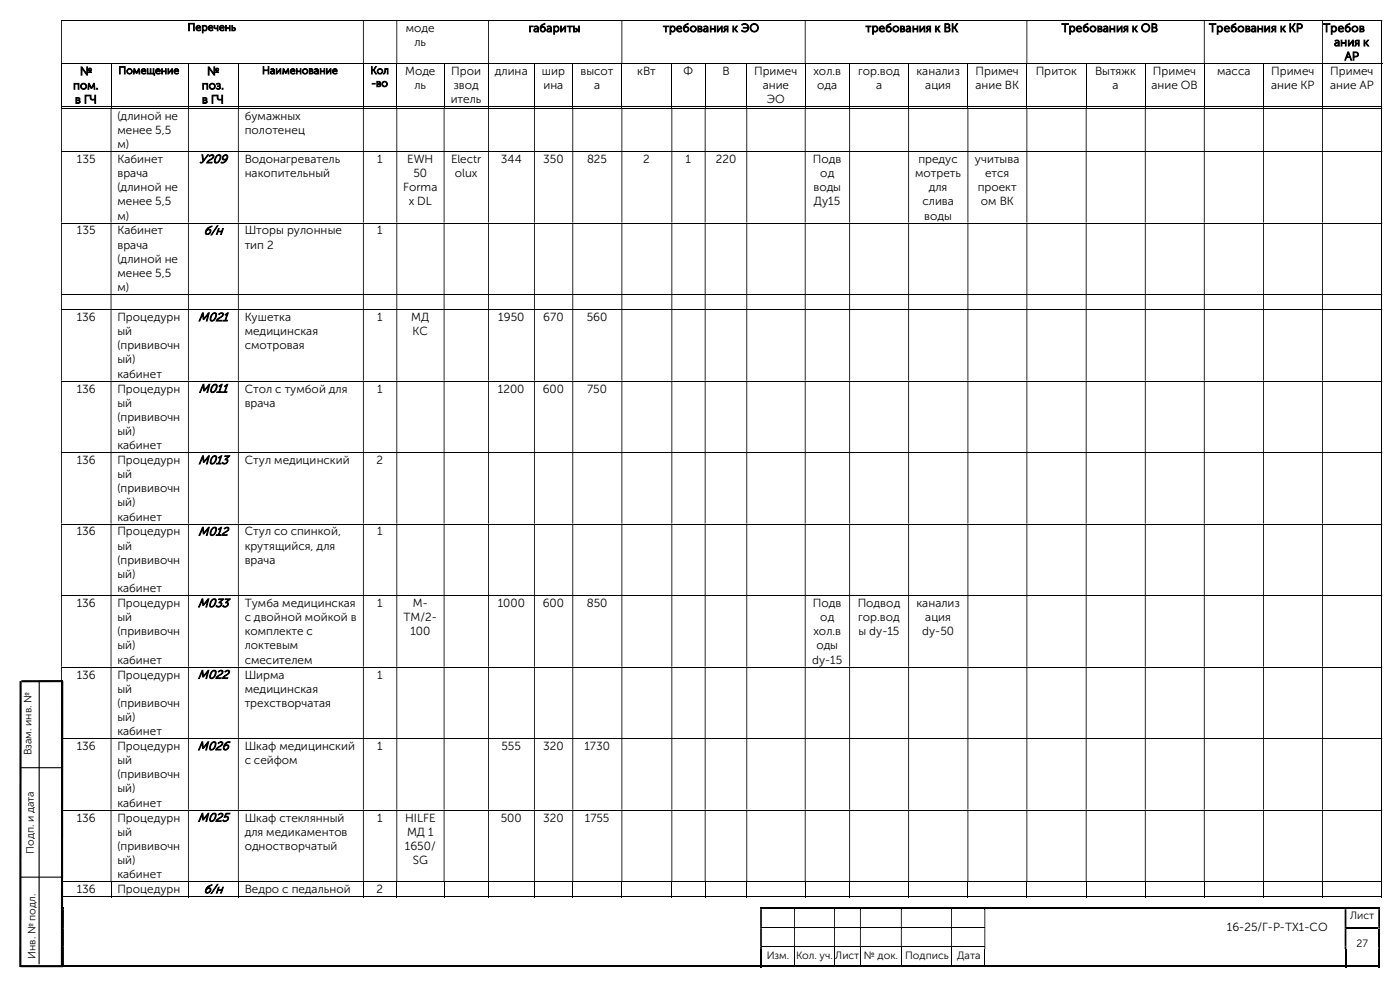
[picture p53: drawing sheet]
<svg xmlns="http://www.w3.org/2000/svg" width="420mm" height="297mm" viewBox="0 0 420 297" stroke-linecap="round" stroke-linejoin="round" font-family="sans-serif">
<defs><g id="words">
<g font-size="3.7">
<text x="59.7" y="48.9">У209</text>
<text x="61.1" y="70.3">б/н</text>
<text x="59.4" y="96.2">М021</text>
<text x="59.6" y="117.6">М011</text>
<text x="59.5" y="139.1">М013</text>
<text x="59.4" y="160.5">М012</text>
<text x="59.3" y="181.9">М033</text>
<text x="59.3" y="203.4">М022</text>
<text x="59.3" y="224.8">М026</text>
<text x="59.3" y="246.2">М025</text>
<text x="61.1" y="267.7">б/н</text>
</g>
<g font-size="3.5">
<text x="121.8" y="9.6">моде</text>
<text x="158.6" y="9.6">габариты</text>
<text x="198.9" y="9.6">требования к ЭО</text>
<text x="259.7" y="9.6">требования к ВК</text>
<text x="318.5" y="9.6">Требования к ОВ</text>
<text x="362.7" y="9.6">Требования к КР</text>
<text x="396.9" y="9.6">Требов</text>
<text x="124.3" y="13.8">ль</text>
<text x="400.2" y="13.8">ания к</text>
<text x="24" y="22.5">№</text>
<text x="62.1" y="22.5">№</text>
<text x="121.5" y="22.5">Моде</text>
<text x="135.4" y="22.5">Прои</text>
<text x="148.5" y="22.5">длина</text>
<text x="162.6" y="22.5">шир</text>
<text x="174.2" y="22.5">высот</text>
<text x="191.2" y="22.5">кВт</text>
<text x="205.1" y="22.5">Ф</text>
<text x="216.7" y="22.5">В</text>
<text x="226.2" y="22.5">Примеч</text>
<text x="244" y="22.5">хол.в</text>
<text x="257.4" y="22.5">гор.вод</text>
<text x="275" y="22.5">канализ</text>
<text x="292.7" y="22.5">Примеч</text>
<text x="310.7" y="22.5">Приток</text>
<text x="328.5" y="22.5">Вытяжк</text>
<text x="345.9" y="22.5">Примеч</text>
<text x="365.1" y="22.5">масса</text>
<text x="381.3" y="22.5">Примеч</text>
<text x="399.1" y="22.5">Примеч</text>
<text x="403.4" y="18">АР</text>
<text x="21.9" y="26.8">пом.</text>
<text x="60.5" y="26.8">поз.</text>
<text x="124.3" y="26.8">ль</text>
<text x="136.1" y="26.8">звод</text>
<text x="163" y="26.8">ина</text>
<text x="178.2" y="26.8">а</text>
<text x="228.8" y="26.8">ание</text>
<text x="245.2" y="26.8">ода</text>
<text x="262.8" y="26.8">а</text>
<text x="277.6" y="26.8">ация</text>
<text x="292.7" y="26.8">ание ВК</text>
<text x="333.8" y="26.8">а</text>
<text x="345.4" y="26.8">ание ОВ</text>
<text x="381.3" y="26.8">ание КР</text>
<text x="399" y="26.8">ание АР</text>
<text x="22.5" y="31">в ГЧ</text>
<text x="35.2" y="35.9">(длиной не</text>
<text x="60.6" y="31">в ГЧ</text>
<text x="73.4" y="35.9">бумажных</text>
<text x="135.2" y="31">итель</text>
<text x="230" y="31">ЭО</text>
<text x="35.2" y="40.1">менее 5,5</text>
<text x="73.4" y="40.1">полотенец</text>
<text x="35.2" y="44.4">м)</text>
<text x="23.1" y="48.9">135</text>
<text x="35.2" y="53.1">врача</text>
<text x="35.2" y="48.9">Кабинет</text>
<text x="73.4" y="48.9">Водонагреватель</text>
<text x="73.4" y="53.1">накопительный</text>
<text x="113.2" y="48.9">1</text>
<text x="122.2" y="48.9">EWH</text>
<text x="124" y="53.1">50</text>
<text x="135.3" y="48.9">Electr</text>
<text x="136.4" y="53.1">olux</text>
<text x="150.3" y="48.9">344</text>
<text x="163" y="48.9">350</text>
<text x="176.1" y="48.9">825</text>
<text x="193" y="48.9">2</text>
<text x="205.6" y="48.9">1</text>
<text x="214.7" y="48.9">220</text>
<text x="243.9" y="48.9">Подв</text>
<text x="246.1" y="53.1">од</text>
<text x="274.5" y="53.1">мотреть</text>
<text x="275.5" y="48.9">предус</text>
<text x="292.5" y="48.9">учитыва</text>
<text x="295.5" y="53.1">ется</text>
<text x="35.2" y="57.3">(длиной не</text>
<text x="120.9" y="57.3">Forma</text>
<text x="244" y="57.3">воды</text>
<text x="278.6" y="57.3">для</text>
<text x="293.3" y="57.3">проект</text>
<text x="35.2" y="61.6">менее 5,5</text>
<text x="35.2" y="65.8">м)</text>
<text x="122.6" y="61.6">x DL</text>
<text x="244.2" y="61.6">Ду15</text>
<text x="276.7" y="61.6">слива</text>
<text x="277.3" y="65.8">воды</text>
<text x="294.3" y="61.6">ом ВК</text>
<text x="23.1" y="70.3">135</text>
<text x="35.2" y="70.3">Кабинет</text>
<text x="73.4" y="70.3">Шторы рулонные</text>
<text x="113.2" y="70.3">1</text>
<text x="35.2" y="74.5">врача</text>
<text x="73.4" y="74.5">тип 2</text>
<text x="35.2" y="78.7">(длиной не</text>
<text x="35.2" y="83">менее 5,5</text>
<text x="35.2" y="87.2">м)</text>
<text x="23" y="96.2">136</text>
<text x="35.2" y="100.5">ый</text>
<text x="35.2" y="96.2">Процедурн</text>
<text x="73.4" y="96.2">Кушетка</text>
<text x="73.4" y="100.5">медицинская</text>
<text x="113.2" y="96.2">1</text>
<text x="123.4" y="96.2">МД</text>
<text x="123.8" y="100.5">КС</text>
<text x="149.5" y="96.2">1950</text>
<text x="163" y="96.2">670</text>
<text x="176" y="96.2">560</text>
<text x="35.2" y="104.7">(прививочн</text>
<text x="73.4" y="104.7">смотровая</text>
<text x="35.2" y="108.9">ый)</text>
<text x="35.2" y="113.2">кабинет</text>
<text x="23" y="117.6">136</text>
<text x="35.2" y="117.6">Процедурн</text>
<text x="73.4" y="117.6">Стол с тумбой для</text>
<text x="113.2" y="117.6">1</text>
<text x="149.4" y="117.6">1200</text>
<text x="162.8" y="117.6">600</text>
<text x="176.1" y="117.6">750</text>
<text x="35.2" y="121.9">ый</text>
<text x="73.4" y="121.9">врача</text>
<text x="35.2" y="126.1">(прививочн</text>
<text x="35.2" y="130.3">ый)</text>
<text x="35.2" y="134.6">кабинет</text>
<text x="23" y="139.1">136</text>
<text x="35.2" y="143.3">ый</text>
<text x="35.2" y="139.1">Процедурн</text>
<text x="73.4" y="139.1">Стул медицинский</text>
<text x="113" y="139.1">2</text>
<text x="35.2" y="147.5">(прививочн</text>
<text x="35.2" y="151.8">ый)</text>
<text x="35.2" y="156">кабинет</text>
<text x="23" y="160.5">136</text>
<text x="35.2" y="160.5">Процедурн</text>
<text x="73.4" y="160.5">Стул со спинкой,</text>
<text x="113.2" y="160.5">1</text>
<text x="35.2" y="164.7">ый</text>
<text x="73.4" y="164.7">крутящийся, для</text>
<text x="35.2" y="169">(прививочн</text>
<text x="35.2" y="173.2">ый)</text>
<text x="73.4" y="169">врача</text>
<text x="35.2" y="177.4">кабинет</text>
<text x="23" y="181.9">136</text>
<text x="35.2" y="181.9">Процедурн</text>
<text x="73.4" y="181.9">Тумба медицинская</text>
<text x="113.2" y="181.9">1</text>
<text x="123.9" y="181.9">М-</text>
<text x="149.3" y="181.9">1000</text>
<text x="162.8" y="181.9">600</text>
<text x="176" y="181.9">850</text>
<text x="243.9" y="181.9">Подв</text>
<text x="257.3" y="181.9">Подвод</text>
<text x="275" y="181.9">канализ</text>
<text x="35.2" y="186.2">ый</text>
<text x="35.2" y="190.4">(прививочн</text>
<text x="73.4" y="186.2">с двойной мойкой в</text>
<text x="73.4" y="190.4">комплекте с</text>
<text x="121.1" y="186.2">ТМ/2-</text>
<text x="123.1" y="190.4">100</text>
<text x="244" y="190.4">хол.в</text>
<text x="246.1" y="186.2">од</text>
<text x="257.4" y="186.2">гор.вод</text>
<text x="257.6" y="190.4">ы dy-15</text>
<text x="276.6" y="190.4">dy-50</text>
<text x="277.6" y="186.2">ация</text>
<text x="35.2" y="194.6">ый)</text>
<text x="73.4" y="194.6">локтевым</text>
<text x="244.9" y="194.6">оды</text>
<text x="23" y="203.4">136</text>
<text x="35.2" y="198.9">кабинет</text>
<text x="35.2" y="203.4">Процедурн</text>
<text x="73.4" y="198.9">смесителем</text>
<text x="73.4" y="203.4">Ширма</text>
<text x="113.2" y="203.4">1</text>
<text x="243.6" y="198.9">dy-15</text>
<text x="35.2" y="207.6">ый</text>
<text x="73.4" y="207.6">медицинская</text>
<text x="35.2" y="211.8">(прививочн</text>
<text x="73.4" y="211.8">трехстворчатая</text>
<text x="35.2" y="216.1">ый)</text>
<text x="35.2" y="220.3">кабинет</text>
<text x="23" y="224.8">136</text>
<text x="35.2" y="224.8">Процедурн</text>
<text x="73.4" y="224.8">Шкаф медицинский</text>
<text x="113.2" y="224.8">1</text>
<text x="150.4" y="224.8">555</text>
<text x="163" y="224.8">320</text>
<text x="175.3" y="224.8">1730</text>
<text x="35.2" y="229">ый</text>
<text x="35.2" y="233.3">(прививочн</text>
<text x="73.4" y="229">с сейфом</text>
<text x="35.2" y="237.5">ый)</text>
<text x="35.2" y="241.7">кабинет</text>
<text x="23" y="246.2">136</text>
<text x="35.2" y="250.4">ый</text>
<text x="35.2" y="246.2">Процедурн</text>
<text x="73.4" y="246.2">Шкаф стеклянный</text>
<text x="73.4" y="250.4">для медикаментов</text>
<text x="113.2" y="246.2">1</text>
<text x="121.5" y="246.2">HILFE</text>
<text x="122.1" y="250.4">МД 1</text>
<text x="150.2" y="246.2">500</text>
<text x="163" y="246.2">320</text>
<text x="175.4" y="246.2">1755</text>
<text x="35.2" y="254.7">(прививочн</text>
<text x="73.4" y="254.7">одностворчатый</text>
<text x="121.5" y="254.7">1650/</text>
<text x="35.2" y="258.9">ый)</text>
<text x="35.2" y="263.1">кабинет</text>
<text x="123.8" y="258.9">SG</text>
<text x="23" y="267.7">136</text>
<text x="35.2" y="267.7">Процедурн</text>
<text x="73.4" y="267.7">Ведро с педальной</text>
<text x="113" y="267.7">2</text>
<text x="368" y="279">16-25/Г-Р-ТХ1-СО</text>
</g>
<g font-size="3.2">
<text x="56.3" y="9.2">Перечень</text>
<text x="35.5" y="22.2">Помещение</text>
<text x="78.6" y="22.2">Наименование</text>
<text x="111.1" y="22.2">Кол</text>
<text x="111.4" y="26">-во</text>
<text x="9.5" y="226.4" transform="rotate(-90 9.5 226.4)">Взам. инв. №</text>
<text x="10.2" y="255.9" transform="rotate(-90 10.2 255.9)">Подп. и дата</text>
<text x="405" y="275.5">Лист</text>
<text x="10.6" y="287.4" transform="rotate(-90 10.6 287.4)">Инв. № подл.</text>
<text x="230" y="287.4">Изм.</text>
<text x="238.8" y="287.4">Кол. уч.</text>
<text x="250.6" y="287.4">Лист</text>
<text x="259.2" y="287.4">№ док.</text>
<text x="271.6" y="287.4">Подпись</text>
<text x="287.1" y="287.4">Дата</text>
<text x="406.9" y="283.8">27</text>
</g>
</g></defs>
<g fill="none" stroke="#000" stroke-width=".3">
<path d="M18.3 6.1h396.1M18.3 19.1h396.4M18.5 19.2v13M33.3 19.2v13M56.5 19.2v13M71.5 19.2v13M109 19.2v13M119 19.2v13M133.2 19.2v13M146.6 19.2v13M160.3 19.2v13M171.8 19.2v13"/>
<path d="M186.6 19.2v13M201.5 19.2v13M211.5 19.2v13M224 19.2v13M241.6 19.2v13M254.9 19.2v13M272.6 19.2v13M290.4 19.2v13M308.1 19.2v13M325.8 19.2v13M343.6 19.2v13M361.3 19.2v13"/>
<path d="M379.1 19.2v13M396.7 19.2v13M414.5 6.3v12.7M414.5 19.2v13M18.3 32h14.9M18.3 32.4h396.1M33.4 32h23M56.6 32h14.8M71.6 32h37.3M109.1 32h9.8M119.2 32h13.9M133.3 32h13.1"/>
<path d="M146.7 32h13.5M160.4 32h11.3M172 32h14.4M186.7 32h14.7M201.7 32h9.7M211.7 32h12.2M224.2 32h17.2M241.7 32h13.1M255 32h17.5M272.7 32h17.5M290.5 32h17.4M308.2 32h17.5"/>
<path d="M326 32h17.5M343.7 32h17.4M361.4 32h17.5M379.2 32h17.4M396.9 32h17.5M414.5 32.6v12.7M18.3 45.4h396.1M414.5 45.6v21.1M18.3 66.8h396.1M414.5 67v21.1M18.3 88.3h396.1M18.3 92.8h396.1"/>
<path d="M414.5 88.4v4.2M414.5 92.9v21.2M18.3 114.2h396.1M414.5 114.3v21.2M18.3 135.6h396.1M414.5 135.8v21.1M18.3 157.1h396.1M414.5 157.2v21.2M18.3 178.5h396.1M414.5 178.6v21.2M18.3 199.9h396.1M414.5 200.1v21.1"/>
<path d="M18.3 221.4h396.1M414.5 221.5v21.2M18.3 242.8h396.1M414.5 242.9v21.2M18.3 264.2h396.1M18.3 268.7h14.9M18.5 264.3v4.6M33.3 264.3v4.6M33.4 268.7h23M56.5 264.3v4.6M56.6 268.7h14.8M71.5 264.3v4.6"/>
<path d="M71.6 268.7h37.3M109 264.3v4.6M109.1 268.7h9.8M119 264.3v4.6M119.2 268.7h13.9M133.2 264.3v4.6M133.3 268.7h13.1M146.6 264.3v4.6M146.7 268.7h13.5M160.3 264.3v4.6M160.4 268.7h11.3M171.8 264.3v4.6"/>
<path d="M172 268.7h14.4M186.6 264.3v4.6M186.7 268.7h14.7M201.5 264.3v4.6M201.7 268.7h9.7M211.5 264.3v4.6M211.7 268.7h12.2M224 264.3v4.6M224.2 268.7h17.2M228.6 277.9h9.6M238.5 277.9h11.7M241.6 264.3v4.6"/>
<path d="M241.7 268.7h13.1M250.5 277.9h7.5M254.9 264.3v4.6M255 268.7h17.5M258.2 277.9h12.1M270.5 277.9h14.8M272.6 264.3v4.6M272.7 268.7h17.5M285.6 277.9h9.7M290.4 264.3v4.6M290.5 268.7h17.4M308.1 264.3v4.6"/>
<path d="M308.2 268.7h17.5M325.8 264.3v4.6M326 268.7h17.5M343.6 264.3v4.6M343.7 268.7h17.4M361.3 264.3v4.6M361.4 268.7h17.5M379.1 264.3v4.6M379.2 268.7h17.4M396.7 264.3v4.6M396.9 268.7h17.5M414.5 264.3v4.6"/>
<path d="M228.6 283.8h9.6M238.3 284.4v5M238.5 283.8h11.7M250.4 284.4v5M250.5 283.8h7.5M258.1 284.4v5M258.2 283.8h12.1M270.4 284.4v5M270.5 283.8h14.8M285.5 284.4v5M285.6 283.8h9.7M295.4 284.4v5"/>
</g>
<g fill="#000">
<path d="M414.4 6h.3v.3h-.3zM18.3 6.3h.3v12.7h-.3zM108.9 6.3h.2v12.7h-.2zM118.9 6.3h.3v12.7h-.3zM146.4 6.3h.3v12.7h-.3zM186.4 6.3h.3v12.7h-.3zM241.4 6.3h.3v12.7h-.3zM307.9 6.3h.3v12.7h-.3zM361.1 6.3h.3v12.7h-.3zM396.6 6.3h.3v12.7h-.3z" fill-rule="evenodd"/>
<path d="M414.4 32.3h.3v.3h-.3zM18.3 32.6h.3v12.7h-.3zM33.2 32.6h.2v12.7h-.2zM56.4 32.6h.2v12.7h-.2zM71.4 32.6h.2v12.7h-.2zM108.9 32.6h.2v12.7h-.2zM118.9 32.6h.3v12.7h-.3zM133.1 32.6h.2v12.7h-.2zM146.4 32.6h.3v12.7h-.3zM160.2 32.6h.2v12.7h-.2zM171.7 32.6h.3v12.7h-.3zM186.4 32.6h.3v12.7h-.3zM201.4 32.6h.3v12.7h-.3zM211.4 32.6h.3v12.7h-.3zM223.9 32.6h.3v12.7h-.3zM241.4 32.6h.3v12.7h-.3zM254.8 32.6h.2v12.7h-.2zM272.5 32.6h.2v12.7h-.2zM290.2 32.6h.3v12.7h-.3zM307.9 32.6h.3v12.7h-.3zM325.7 32.6h.3v12.7h-.3zM343.5 32.6h.2v12.7h-.2zM361.1 32.6h.3v12.7h-.3zM378.9 32.6h.3v12.7h-.3zM396.6 32.6h.3v12.7h-.3z" fill-rule="evenodd"/>
<path d="M414.4 45.3h.3v.3h-.3zM18.3 45.6h.3v21.1h-.3zM33.2 45.6h.2v21.1h-.2zM56.4 45.6h.2v21.1h-.2zM71.4 45.6h.2v21.1h-.2zM108.9 45.6h.2v21.1h-.2zM118.9 45.6h.3v21.1h-.3zM133.1 45.6h.2v21.1h-.2zM146.4 45.6h.3v21.1h-.3zM160.2 45.6h.2v21.1h-.2zM171.7 45.6h.3v21.1h-.3zM186.4 45.6h.3v21.1h-.3zM201.4 45.6h.3v21.1h-.3zM211.4 45.6h.3v21.1h-.3zM223.9 45.6h.3v21.1h-.3zM241.4 45.6h.3v21.1h-.3zM254.8 45.6h.2v21.1h-.2zM272.5 45.6h.2v21.1h-.2zM290.2 45.6h.3v21.1h-.3zM307.9 45.6h.3v21.1h-.3zM325.7 45.6h.3v21.1h-.3zM343.5 45.6h.2v21.1h-.2zM361.1 45.6h.3v21.1h-.3zM378.9 45.6h.3v21.1h-.3zM396.6 45.6h.3v21.1h-.3z" fill-rule="evenodd"/>
<path d="M414.4 66.7h.3v.3h-.3zM18.3 67h.3v21.1h-.3zM33.2 67h.2v21.1h-.2zM56.4 67h.2v21.1h-.2zM71.4 67h.2v21.1h-.2zM108.9 67h.2v21.1h-.2zM118.9 67h.3v21.1h-.3zM133.1 67h.2v21.1h-.2zM146.4 67h.3v21.1h-.3zM160.2 67h.2v21.1h-.2zM171.7 67h.3v21.1h-.3zM186.4 67h.3v21.1h-.3zM201.4 67h.3v21.1h-.3zM211.4 67h.3v21.1h-.3zM223.9 67h.3v21.1h-.3zM241.4 67h.3v21.1h-.3zM254.8 67h.2v21.1h-.2zM272.5 67h.2v21.1h-.2zM290.2 67h.3v21.1h-.3zM307.9 67h.3v21.1h-.3zM325.7 67h.3v21.1h-.3zM343.5 67h.2v21.1h-.2zM361.1 67h.3v21.1h-.3zM378.9 67h.3v21.1h-.3zM396.6 67h.3v21.1h-.3z" fill-rule="evenodd"/>
<path d="M414.4 88.1h.3v.3h-.3zM18.3 88.4h.3v4.2h-.3zM33.2 88.4h.2v4.2h-.2zM56.4 88.4h.2v4.2h-.2zM71.4 88.4h.2v4.2h-.2zM108.9 88.4h.2v4.2h-.2zM118.9 88.4h.3v4.2h-.3zM133.1 88.4h.2v4.2h-.2zM146.4 88.4h.3v4.2h-.3zM160.2 88.4h.2v4.2h-.2zM171.7 88.4h.3v4.2h-.3zM186.4 88.4h.3v4.2h-.3zM201.4 88.4h.3v4.2h-.3zM211.4 88.4h.3v4.2h-.3zM223.9 88.4h.3v4.2h-.3zM241.4 88.4h.3v4.2h-.3zM254.8 88.4h.2v4.2h-.2zM272.5 88.4h.2v4.2h-.2zM290.2 88.4h.3v4.2h-.3zM307.9 88.4h.3v4.2h-.3zM325.7 88.4h.3v4.2h-.3zM343.5 88.4h.2v4.2h-.2zM361.1 88.4h.3v4.2h-.3zM378.9 88.4h.3v4.2h-.3zM396.6 88.4h.3v4.2h-.3z" fill-rule="evenodd"/>
<path d="M414.4 92.6h.3v.3h-.3zM18.3 92.9h.3v21.2h-.3zM33.2 92.9h.2v21.2h-.2zM56.4 92.9h.2v21.2h-.2zM71.4 92.9h.2v21.2h-.2zM108.9 92.9h.2v21.2h-.2zM118.9 92.9h.3v21.2h-.3zM133.1 92.9h.2v21.2h-.2zM146.4 92.9h.3v21.2h-.3zM160.2 92.9h.2v21.2h-.2zM171.7 92.9h.3v21.2h-.3zM186.4 92.9h.3v21.2h-.3zM201.4 92.9h.3v21.2h-.3zM211.4 92.9h.3v21.2h-.3zM223.9 92.9h.3v21.2h-.3zM241.4 92.9h.3v21.2h-.3zM254.8 92.9h.2v21.2h-.2zM272.5 92.9h.2v21.2h-.2zM290.2 92.9h.3v21.2h-.3zM307.9 92.9h.3v21.2h-.3zM325.7 92.9h.3v21.2h-.3zM343.5 92.9h.2v21.2h-.2zM361.1 92.9h.3v21.2h-.3zM378.9 92.9h.3v21.2h-.3zM396.6 92.9h.3v21.2h-.3z" fill-rule="evenodd"/>
<path d="M414.4 114.1h.3v.2h-.3zM18.3 114.3h.3v21.2h-.3zM33.2 114.3h.2v21.2h-.2zM56.4 114.3h.2v21.2h-.2zM71.4 114.3h.2v21.2h-.2zM108.9 114.3h.2v21.2h-.2zM118.9 114.3h.3v21.2h-.3zM133.1 114.3h.2v21.2h-.2zM146.4 114.3h.3v21.2h-.3zM160.2 114.3h.2v21.2h-.2zM171.7 114.3h.3v21.2h-.3zM186.4 114.3h.3v21.2h-.3zM201.4 114.3h.3v21.2h-.3zM211.4 114.3h.3v21.2h-.3zM223.9 114.3h.3v21.2h-.3zM241.4 114.3h.3v21.2h-.3zM254.8 114.3h.2v21.2h-.2zM272.5 114.3h.2v21.2h-.2zM290.2 114.3h.3v21.2h-.3zM307.9 114.3h.3v21.2h-.3zM325.7 114.3h.3v21.2h-.3zM343.5 114.3h.2v21.2h-.2zM361.1 114.3h.3v21.2h-.3zM378.9 114.3h.3v21.2h-.3zM396.6 114.3h.3v21.2h-.3z" fill-rule="evenodd"/>
<path d="M414.4 135.5h.3v.3h-.3zM18.3 135.8h.3v21.1h-.3zM33.2 135.8h.2v21.1h-.2zM56.4 135.8h.2v21.1h-.2zM71.4 135.8h.2v21.1h-.2zM108.9 135.8h.2v21.1h-.2zM118.9 135.8h.3v21.1h-.3zM133.1 135.8h.2v21.1h-.2zM146.4 135.8h.3v21.1h-.3zM160.2 135.8h.2v21.1h-.2zM171.7 135.8h.3v21.1h-.3zM186.4 135.8h.3v21.1h-.3zM201.4 135.8h.3v21.1h-.3zM211.4 135.8h.3v21.1h-.3zM223.9 135.8h.3v21.1h-.3zM241.4 135.8h.3v21.1h-.3zM254.8 135.8h.2v21.1h-.2zM272.5 135.8h.2v21.1h-.2zM290.2 135.8h.3v21.1h-.3zM307.9 135.8h.3v21.1h-.3zM325.7 135.8h.3v21.1h-.3zM343.5 135.8h.2v21.1h-.2zM361.1 135.8h.3v21.1h-.3zM378.9 135.8h.3v21.1h-.3zM396.6 135.8h.3v21.1h-.3z" fill-rule="evenodd"/>
<path d="M414.4 156.9h.3v.3h-.3zM18.3 157.2h.3v21.2h-.3zM33.2 157.2h.2v21.2h-.2zM56.4 157.2h.2v21.2h-.2zM71.4 157.2h.2v21.2h-.2zM108.9 157.2h.2v21.2h-.2zM118.9 157.2h.3v21.2h-.3zM133.1 157.2h.2v21.2h-.2zM146.4 157.2h.3v21.2h-.3zM160.2 157.2h.2v21.2h-.2zM171.7 157.2h.3v21.2h-.3zM186.4 157.2h.3v21.2h-.3zM201.4 157.2h.3v21.2h-.3zM211.4 157.2h.3v21.2h-.3zM223.9 157.2h.3v21.2h-.3zM241.4 157.2h.3v21.2h-.3zM254.8 157.2h.2v21.2h-.2zM272.5 157.2h.2v21.2h-.2zM290.2 157.2h.3v21.2h-.3zM307.9 157.2h.3v21.2h-.3zM325.7 157.2h.3v21.2h-.3zM343.5 157.2h.2v21.2h-.2zM361.1 157.2h.3v21.2h-.3zM378.9 157.2h.3v21.2h-.3zM396.6 157.2h.3v21.2h-.3z" fill-rule="evenodd"/>
<path d="M414.4 178.4h.3v.2h-.3zM18.3 178.6h.3v21.2h-.3zM33.2 178.6h.2v21.2h-.2zM56.4 178.6h.2v21.2h-.2zM71.4 178.6h.2v21.2h-.2zM108.9 178.6h.2v21.2h-.2zM118.9 178.6h.3v21.2h-.3zM133.1 178.6h.2v21.2h-.2zM146.4 178.6h.3v21.2h-.3zM160.2 178.6h.2v21.2h-.2zM171.7 178.6h.3v21.2h-.3zM186.4 178.6h.3v21.2h-.3zM201.4 178.6h.3v21.2h-.3zM211.4 178.6h.3v21.2h-.3zM223.9 178.6h.3v21.2h-.3zM241.4 178.6h.3v21.2h-.3zM254.8 178.6h.2v21.2h-.2zM272.5 178.6h.2v21.2h-.2zM290.2 178.6h.3v21.2h-.3zM307.9 178.6h.3v21.2h-.3zM325.7 178.6h.3v21.2h-.3zM343.5 178.6h.2v21.2h-.2zM361.1 178.6h.3v21.2h-.3zM378.9 178.6h.3v21.2h-.3zM396.6 178.6h.3v21.2h-.3z" fill-rule="evenodd"/>
<path d="M414.4 199.8h.3v.3h-.3zM18.3 200.1h.3v21.1h-.3zM33.2 200.1h.2v21.1h-.2zM56.4 200.1h.2v21.1h-.2zM71.4 200.1h.2v21.1h-.2zM108.9 200.1h.2v21.1h-.2zM118.9 200.1h.3v21.1h-.3zM133.1 200.1h.2v21.1h-.2zM146.4 200.1h.3v21.1h-.3zM160.2 200.1h.2v21.1h-.2zM171.7 200.1h.3v21.1h-.3zM186.4 200.1h.3v21.1h-.3zM201.4 200.1h.3v21.1h-.3zM211.4 200.1h.3v21.1h-.3zM223.9 200.1h.3v21.1h-.3zM241.4 200.1h.3v21.1h-.3zM254.8 200.1h.2v21.1h-.2zM272.5 200.1h.2v21.1h-.2zM290.2 200.1h.3v21.1h-.3zM307.9 200.1h.3v21.1h-.3zM325.7 200.1h.3v21.1h-.3zM343.5 200.1h.2v21.1h-.2zM361.1 200.1h.3v21.1h-.3zM378.9 200.1h.3v21.1h-.3zM396.6 200.1h.3v21.1h-.3z" fill-rule="evenodd"/>
<path d="M414.4 221.2h.3v.3h-.3zM18.3 221.5h.3v21.2h-.3zM33.2 221.5h.2v21.2h-.2zM56.4 221.5h.2v21.2h-.2zM71.4 221.5h.2v21.2h-.2zM108.9 221.5h.2v21.2h-.2zM118.9 221.5h.3v21.2h-.3zM133.1 221.5h.2v21.2h-.2zM146.4 221.5h.3v21.2h-.3zM160.2 221.5h.2v21.2h-.2zM171.7 221.5h.3v21.2h-.3zM186.4 221.5h.3v21.2h-.3zM201.4 221.5h.3v21.2h-.3zM211.4 221.5h.3v21.2h-.3zM223.9 221.5h.3v21.2h-.3zM241.4 221.5h.3v21.2h-.3zM254.8 221.5h.2v21.2h-.2zM272.5 221.5h.2v21.2h-.2zM290.2 221.5h.3v21.2h-.3zM307.9 221.5h.3v21.2h-.3zM325.7 221.5h.3v21.2h-.3zM343.5 221.5h.2v21.2h-.2zM361.1 221.5h.3v21.2h-.3zM378.9 221.5h.3v21.2h-.3zM396.6 221.5h.3v21.2h-.3z" fill-rule="evenodd"/>
<path d="M414.4 242.7h.3v.2h-.3zM18.3 242.9h.3v21.2h-.3zM33.2 242.9h.2v21.2h-.2zM56.4 242.9h.2v21.2h-.2zM71.4 242.9h.2v21.2h-.2zM108.9 242.9h.2v21.2h-.2zM118.9 242.9h.3v21.2h-.3zM133.1 242.9h.2v21.2h-.2zM146.4 242.9h.3v21.2h-.3zM160.2 242.9h.2v21.2h-.2zM171.7 242.9h.3v21.2h-.3zM186.4 242.9h.3v21.2h-.3zM201.4 242.9h.3v21.2h-.3zM211.4 242.9h.3v21.2h-.3zM223.9 242.9h.3v21.2h-.3zM241.4 242.9h.3v21.2h-.3zM254.8 242.9h.2v21.2h-.2zM272.5 242.9h.2v21.2h-.2zM290.2 242.9h.3v21.2h-.3zM307.9 242.9h.3v21.2h-.3zM325.7 242.9h.3v21.2h-.3zM343.5 242.9h.2v21.2h-.2zM361.1 242.9h.3v21.2h-.3zM378.9 242.9h.3v21.2h-.3zM396.6 242.9h.3v21.2h-.3z" fill-rule="evenodd"/>
<path d="M18.8 272.5h.4v5.3h-.4zM228 272.5h.6v5.3h-.6zM238.2 272.5h.3v5.3h-.3zM250.2 272.5h.3v5.3h-.3zM258 272.5h.2v5.3h-.2zM270.3 272.5h.2v5.3h-.2zM285.3 272.5h.3v5.3h-.3zM295.3 272.5h.3v5.3h-.3zM403.4 272.5h.5v5.3h-.5zM413.5 272.5h.5v5.3h-.5z" fill-rule="evenodd"/>
<path d="M18.8 277.8h.4v.5h-.4zM228 277.8h.6v.5h-.6z" fill-rule="evenodd"/>
<path d="M228 271.9h.6v.6h-.6z" fill-rule="evenodd"/>
<path d="M238.2 271.9h12v.6h-12z" fill-rule="evenodd"/>
<path d="M250.2 271.9h7.8v.6h-7.8z" fill-rule="evenodd"/>
<path d="M258 271.9h12.3v.6h-12.3z" fill-rule="evenodd"/>
<path d="M270.3 271.9h15v.6h-15z" fill-rule="evenodd"/>
<path d="M285.3 271.9h10v.6h-10z" fill-rule="evenodd"/>
<path d="M295.3 271.9h108.1v.6h-108.1z" fill-rule="evenodd"/>
<path d="M295.3 277.8h.3v.5h-.3zM403.4 277.8h.5v.5h-.5z" fill-rule="evenodd"/>
<path d="M403.4 271.9h.5v.6h-.5z" fill-rule="evenodd"/>
<path d="M413.5 271.9h.5v.6h-.5z" fill-rule="evenodd"/>
<path d="M413.5 277.8h.5v.5h-.5zM18.8 278.3h.4v5.3h-.4zM228 278.3h.6v5.3h-.6zM238.2 278.3h.3v5.3h-.3zM250.2 278.3h.3v5.3h-.3zM258 278.3h.2v5.3h-.2zM270.3 278.3h.2v5.3h-.2zM285.3 278.3h.3v5.3h-.3zM295.3 278.3h.3v5.3h-.3zM403.4 278.3h.5v5.3h-.5z" fill-rule="evenodd"/>
<path d="M18.8 283.6h.4v.8h-.4zM228 283.6h.6v.8h-.6z" fill-rule="evenodd"/>
<path d="M228 284.4h.6v5.5h-.6z" fill-rule="evenodd"/>
<path d="M238.2 289.4h12v.5h-12z" fill-rule="evenodd"/>
<path d="M250.2 289.4h7.8v.5h-7.8z" fill-rule="evenodd"/>
<path d="M258 289.4h12.3v.5h-12.3z" fill-rule="evenodd"/>
<path d="M270.3 289.4h15v.5h-15z" fill-rule="evenodd"/>
<path d="M285.3 289.4h10v.5h-10z" fill-rule="evenodd"/>
<path d="M295.3 283.6h.3v.8h-.3zM403.4 283.6h.5v.8h-.5zM413.5 283.6h.5v.8h-.5zM18.8 284.4h.4v5h-.4z" fill-rule="evenodd"/>
<path d="M295.3 289.4h108.1v.5h-108.1z" fill-rule="evenodd"/>
<path d="M403.4 284.4h.5v5.5h-.5z" fill-rule="evenodd"/>
<path d="M413.5 284.4h.5v5.5h-.5z" fill-rule="evenodd"/>
</g>
<g fill="#000">
<path d="M414.4 31.9h.3v.3h-.3zM18.8 271.9h.4v.6h-.4zM228.6 271.9h9.6v.6h-9.6zM238.2 272.5h.3zM238.2 277.8h.3v.5h-.3zM250.2 272.5h.3zM250.2 277.8h.3v.5h-.3zM258 272.5h.2zM258 277.8h.2v.5h-.2zM270.3 272.5h.2zM270.3 277.8h.2v.5h-.2zM285.3 272.5h.3z"/>
<path d="M285.3 277.8h.3v.5h-.3zM295.3 272.5h.3zM403.9 271.9h9.6v.6h-9.6zM403.9 277.8h9.6v.5h-9.6zM413.5 278.3h.5v5.3h-.5zM414.4 264.1h.3v.2h-.3zM414.4 268.6h.3v.3h-.3zM18.8 289.4h209.2v.5h-209.2zM228.6 289.4h9.6v.5h-9.6zM238.2 283.6h.3v.8h-.3zM250.2 283.6h.3v.8h-.3zM258 283.6h.2v.8h-.2z"/>
<path d="M270.3 283.6h.2v.8h-.2zM285.3 283.6h.3v.8h-.3zM403.9 289.4h9.6v.5h-9.6zM413.5 289.4h.5v.5h-.5z"/>
</g>
<path d="M6.2 204.1l-.1 85.7M18.7 204.1l-.1 85.7M18.9 204.1l-12.5 .1M6.1 289.6h12.8" fill="none" stroke="#000" stroke-width=".64" stroke-linecap="butt"/>
<path d="M11.8 204.1l-.1 84.9M6 230.1h12.6M6 262.9h12.4" fill="none" stroke="#000" stroke-width=".34"/>
<use href="#words"/>
</svg>
